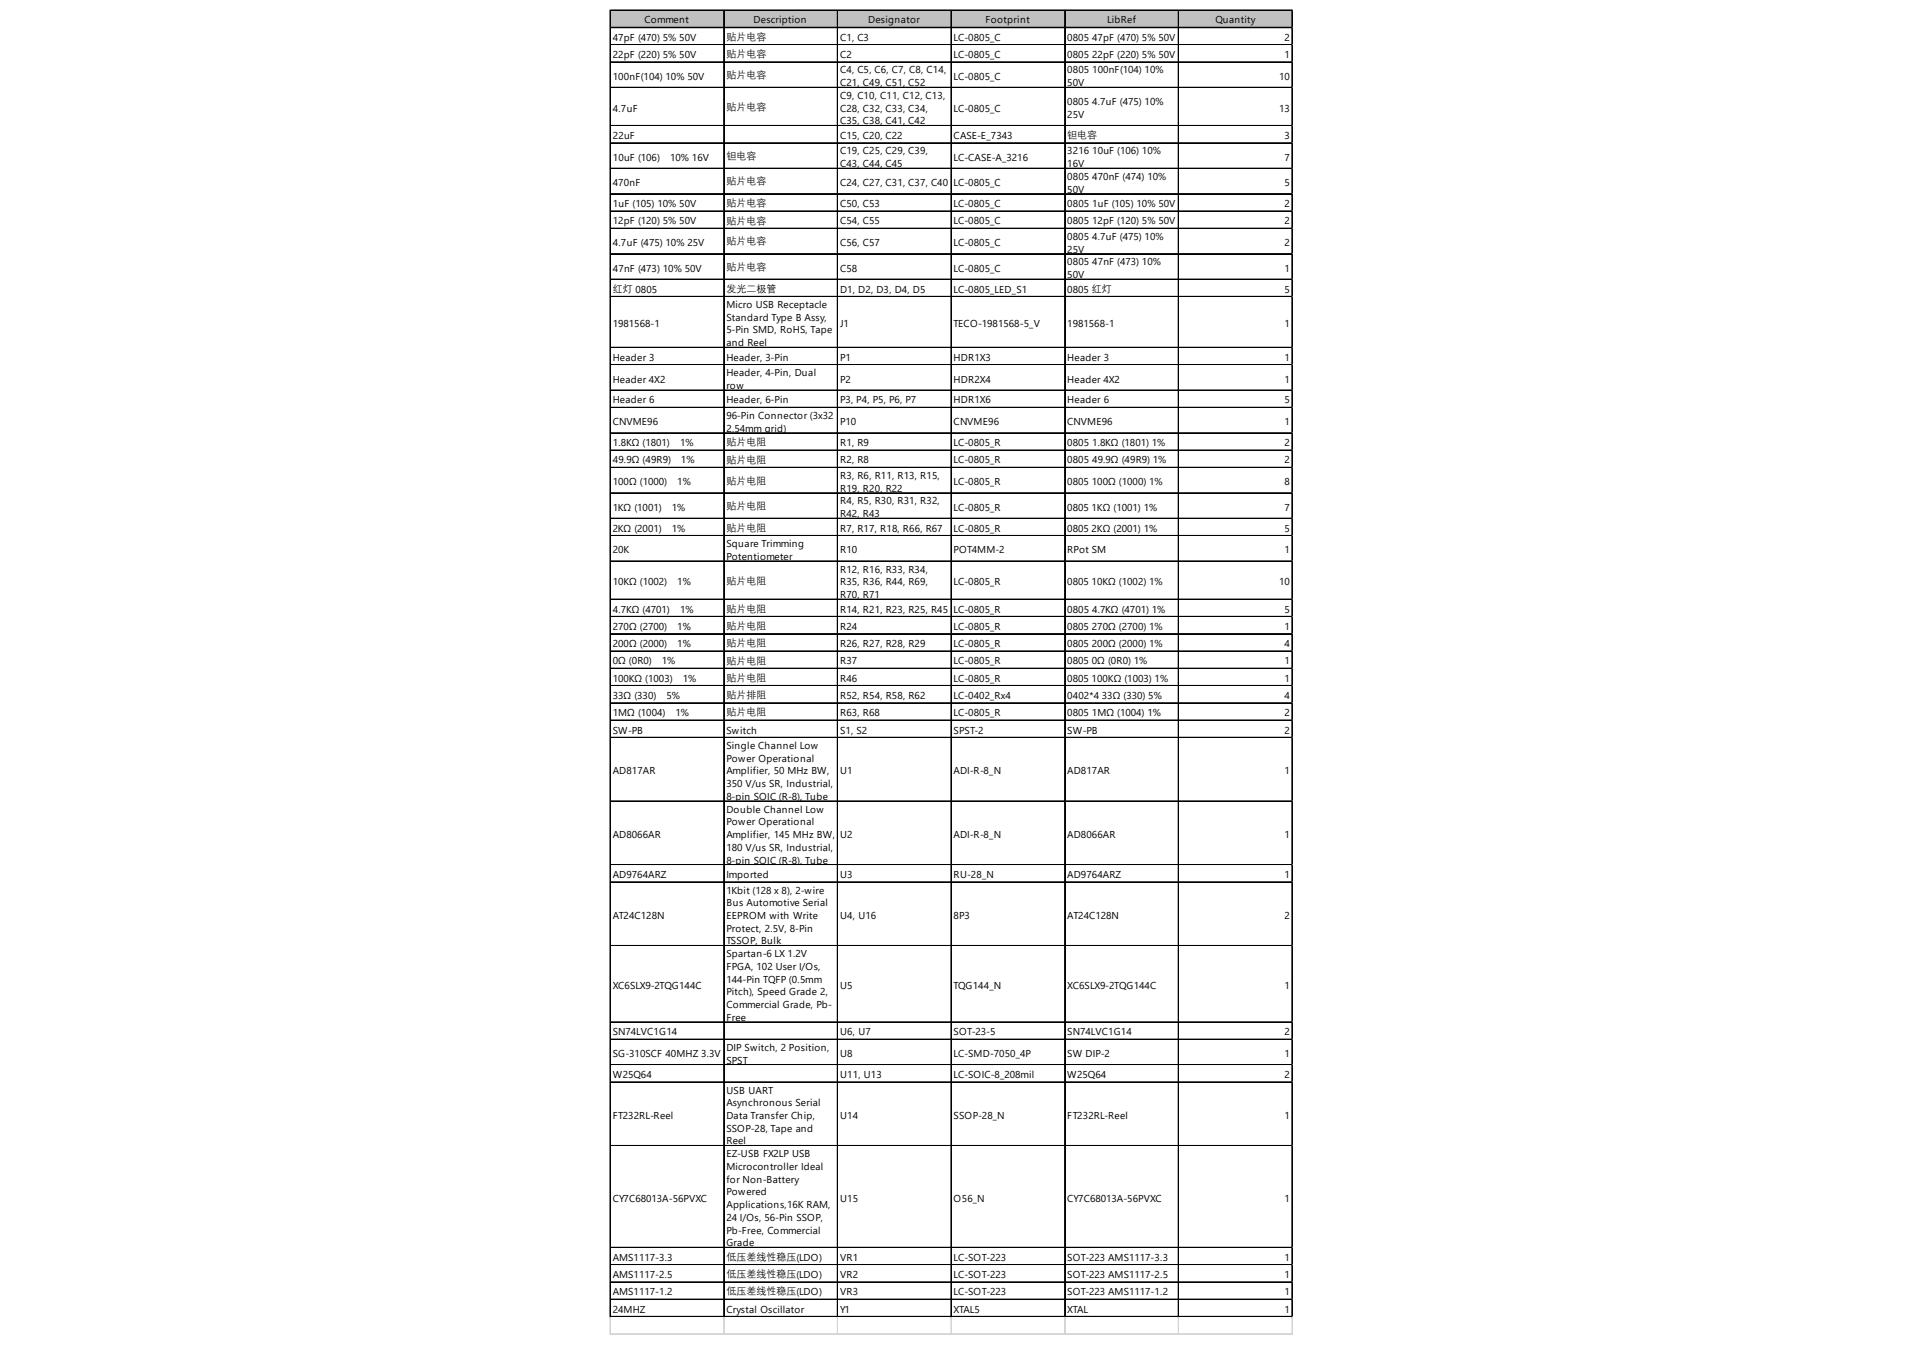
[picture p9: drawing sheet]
<svg xmlns="http://www.w3.org/2000/svg" width="297mm" height="210mm" viewBox="0 0 297 210" stroke-linecap="round" stroke-linejoin="round" font-family="sans-serif">
<defs><g id="words">
<g font-size="1.6">
<text x="100.4" y="3.7">Comment</text>
<text x="117.4" y="3.7">Description</text>
<text x="135.2" y="3.7">Designator</text>
<text x="153.5" y="3.7">Footprint</text>
<text x="172.5" y="3.7">LibRef</text>
<text x="189.3" y="3.7">Quantity</text>
<text x="95.4" y="6.4">47pF (470) 5% 50V</text>
<text x="95.4" y="9">22pF (220) 5% 50V</text>
<text x="113.1" y="6.2">贴片电容</text>
<text x="113.1" y="8.9">贴片电容</text>
<text x="130.8" y="6.4">C1, C3</text>
<text x="130.8" y="9">C2</text>
<text x="130.8" y="11.5">C4, C5, C6, C7, C8, C14,</text>
<text x="148.5" y="6.4">LC-0805_C</text>
<text x="148.5" y="9">LC-0805_C</text>
<text x="166.2" y="6.4">0805 47pF (470) 5% 50V</text>
<text x="166.2" y="9">0805 22pF (220) 5% 50V</text>
<text x="166.2" y="11.5">0805 100nF(104) 10%</text>
<text x="200.1" y="6.4">2</text>
<text x="200.1" y="9">1</text>
<text x="95.4" y="12.4">100nF(104) 10% 50V</text>
<text x="95.4" y="17.4">4.7uF</text>
<text x="113.1" y="12.2">贴片电容</text>
<text x="113.1" y="17.1">贴片电容</text>
<text x="130.8" y="13.4">C21, C49, C51, C52</text>
<text x="130.8" y="15.4">C9, C10, C11, C12, C13,</text>
<text x="130.8" y="17.4">C28, C32, C33, C34,</text>
<text x="148.5" y="12.4">LC-0805_C</text>
<text x="148.5" y="17.4">LC-0805_C</text>
<text x="166.2" y="13.4">50V</text>
<text x="166.2" y="16.4">0805 4.7uF (475) 10%</text>
<text x="199.2" y="12.4">10</text>
<text x="199.2" y="17.4">13</text>
<text x="95.4" y="21.7">22uF</text>
<text x="130.8" y="19.4">C35, C38, C41, C42</text>
<text x="130.8" y="21.7">C15, C20, C22</text>
<text x="148.5" y="21.7">CASE-E_7343</text>
<text x="166.2" y="18.4">25V</text>
<text x="166.2" y="21.5">钽电容</text>
<text x="200.1" y="21.7">3</text>
<text x="95.4" y="25.1">10uF (106) ¡À 10% 16V</text>
<text x="95.4" y="29">470nF</text>
<text x="113.1" y="24.8">钽电容</text>
<text x="113.1" y="28.7">贴片电容</text>
<text x="130.8" y="24.1">C19, C25, C29, C39,</text>
<text x="130.8" y="26">C43, C44, C45</text>
<text x="130.8" y="29">C24, C27, C31, C37, C40</text>
<text x="148.5" y="25.1">LC-CASE-A_3216</text>
<text x="148.5" y="29">LC-0805_C</text>
<text x="166.2" y="24.1">3216 10uF (106) 10%</text>
<text x="166.2" y="26">16V</text>
<text x="166.2" y="28">0805 470nF (474) 10%</text>
<text x="200.1" y="25.1">7</text>
<text x="200.1" y="29">5</text>
<text x="95.4" y="32.3">1uF (105) 10% 50V</text>
<text x="95.4" y="35">12pF (120) 5% 50V</text>
<text x="113.1" y="32.1">贴片电容</text>
<text x="113.1" y="34.8">贴片电容</text>
<text x="130.8" y="32.3">C50, C53</text>
<text x="130.8" y="35">C54, C55</text>
<text x="148.5" y="32.3">LC-0805_C</text>
<text x="148.5" y="35">LC-0805_C</text>
<text x="166.2" y="30">50V</text>
<text x="166.2" y="32.3">0805 1uF (105) 10% 50V</text>
<text x="166.2" y="35">0805 12pF (120) 5% 50V</text>
<text x="200.1" y="32.3">2</text>
<text x="200.1" y="35">2</text>
<text x="95.4" y="38.4">4.7uF (475) 10% 25V</text>
<text x="113.1" y="38.1">贴片电容</text>
<text x="130.8" y="38.4">C56, C57</text>
<text x="148.5" y="38.4">LC-0805_C</text>
<text x="166.2" y="37.4">0805 4.7uF (475) 10%</text>
<text x="166.2" y="39.4">25V</text>
<text x="166.2" y="41.3">0805 47nF (473) 10%</text>
<text x="200.1" y="38.4">2</text>
<text x="95.4" y="42.3">47nF (473) 10% 50V</text>
<text x="95.4" y="45.5">红灯 0805</text>
<text x="113.1" y="42.1">贴片电容</text>
<text x="113.1" y="45.5">发光二极管</text>
<text x="130.8" y="42.3">C58</text>
<text x="130.8" y="45.6">D1, D2, D3, D4, D5</text>
<text x="148.5" y="42.3">LC-0805_C</text>
<text x="148.5" y="45.6">LC-0805_LED_S1</text>
<text x="166.2" y="43.3">50V</text>
<text x="166.2" y="45.6">0805 红灯</text>
<text x="200.1" y="42.3">1</text>
<text x="200.1" y="45.6">5</text>
<text x="95.4" y="51">1981568-1</text>
<text x="113.1" y="48">Micro USB Receptacle</text>
<text x="113.1" y="50">Standard Type B Assy,</text>
<text x="113.1" y="52">5-Pin SMD, RoHS, Tape</text>
<text x="113.1" y="54">and Reel</text>
<text x="130.8" y="51">J1</text>
<text x="148.5" y="51">TECO-1981568-5_V</text>
<text x="166.2" y="51">1981568-1</text>
<text x="200.1" y="51">1</text>
<text x="95.4" y="56.2">Header 3</text>
<text x="95.4" y="59.6">Header 4X2</text>
<text x="113.1" y="56.2">Header, 3-Pin</text>
<text x="113.1" y="58.6">Header, 4-Pin, Dual</text>
<text x="130.8" y="56.2">P1</text>
<text x="130.8" y="59.6">P2</text>
<text x="148.5" y="56.2">HDR1X3</text>
<text x="148.5" y="59.6">HDR2X4</text>
<text x="166.2" y="56.2">Header 3</text>
<text x="166.2" y="59.6">Header 4X2</text>
<text x="200.1" y="56.2">1</text>
<text x="200.1" y="59.6">1</text>
<text x="95.4" y="62.9">Header 6</text>
<text x="113.1" y="60.6">row</text>
<text x="113.1" y="62.9">Header, 6-Pin</text>
<text x="113.1" y="65.3">96-Pin Connector (3x32</text>
<text x="130.8" y="62.9">P3, P4, P5, P6, P7</text>
<text x="148.5" y="62.9">HDR1X6</text>
<text x="166.2" y="62.9">Header 6</text>
<text x="200.1" y="62.9">5</text>
<text x="95.4" y="66.3">CNVME96</text>
<text x="95.4" y="69.5">1.8KΩ (1801) ¡À 1%</text>
<text x="113.1" y="67.3">2.54mm grid)</text>
<text x="113.1" y="69.4">贴片电阻</text>
<text x="130.8" y="66.3">P10</text>
<text x="130.8" y="69.5">R1, R9</text>
<text x="148.5" y="66.3">CNVME96</text>
<text x="148.5" y="69.5">LC-0805_R</text>
<text x="166.2" y="66.3">CNVME96</text>
<text x="166.2" y="69.5">0805 1.8KΩ (1801) 1%</text>
<text x="200.1" y="66.3">1</text>
<text x="200.1" y="69.5">2</text>
<text x="95.4" y="72.2">49.9Ω (49R9) ¡À 1%</text>
<text x="95.4" y="75.6">100Ω (1000) ¡À 1%</text>
<text x="113.1" y="72.1">贴片电阻</text>
<text x="113.1" y="75.3">贴片电阻</text>
<text x="130.8" y="72.2">R2, R8</text>
<text x="130.8" y="74.6">R3, R6, R11, R13, R15,</text>
<text x="130.8" y="76.6">R19, R20, R22</text>
<text x="148.5" y="72.2">LC-0805_R</text>
<text x="148.5" y="75.6">LC-0805_R</text>
<text x="166.2" y="72.2">0805 49.9Ω (49R9) 1%</text>
<text x="166.2" y="75.6">0805 100Ω (1000) 1%</text>
<text x="200.1" y="72.2">2</text>
<text x="200.1" y="75.6">8</text>
<text x="95.4" y="79.6">1KΩ (1001) ¡À 1%</text>
<text x="95.4" y="82.9">2KΩ (2001) ¡À 1%</text>
<text x="113.1" y="79.3">贴片电阻</text>
<text x="113.1" y="82.7">贴片电阻</text>
<text x="130.8" y="78.6">R4, R5, R30, R31, R32,</text>
<text x="130.8" y="80.6">R42, R43</text>
<text x="130.8" y="82.9">R7, R17, R18, R66, R67</text>
<text x="148.5" y="79.6">LC-0805_R</text>
<text x="148.5" y="82.9">LC-0805_R</text>
<text x="166.2" y="79.6">0805 1KΩ (1001) 1%</text>
<text x="166.2" y="82.9">0805 2KΩ (2001) 1%</text>
<text x="200.1" y="79.6">7</text>
<text x="200.1" y="82.9">5</text>
<text x="95.4" y="86.3">20K</text>
<text x="113.1" y="85.3">Square Trimming</text>
<text x="113.1" y="87.2">Potentiometer</text>
<text x="130.8" y="86.3">R10</text>
<text x="130.8" y="89.2">R12, R16, R33, R34,</text>
<text x="148.5" y="86.3">POT4MM-2</text>
<text x="166.2" y="86.3">RPot SM</text>
<text x="200.1" y="86.3">1</text>
<text x="95.4" y="91.2">10KΩ (1002) ¡À 1%</text>
<text x="95.4" y="95.5">4.7KΩ (4701) ¡À 1%</text>
<text x="113.1" y="90.9">贴片电阻</text>
<text x="113.1" y="95.3">贴片电阻</text>
<text x="130.8" y="91.2">R35, R36, R44, R69,</text>
<text x="130.8" y="93.2">R70, R71</text>
<text x="130.8" y="95.5">R14, R21, R23, R25, R45</text>
<text x="148.5" y="91.2">LC-0805_R</text>
<text x="148.5" y="95.5">LC-0805_R</text>
<text x="166.2" y="91.2">0805 10KΩ (1002) 1%</text>
<text x="166.2" y="95.5">0805 4.7KΩ (4701) 1%</text>
<text x="199.2" y="91.2">10</text>
<text x="200.1" y="95.5">5</text>
<text x="95.4" y="98.2">270Ω (2700) ¡À 1%</text>
<text x="95.4" y="100.8">200Ω (2000) ¡À 1%</text>
<text x="113.1" y="98">贴片电阻</text>
<text x="113.1" y="100.7">贴片电阻</text>
<text x="130.8" y="98.2">R24</text>
<text x="130.8" y="100.8">R26, R27, R28, R29</text>
<text x="148.5" y="98.2">LC-0805_R</text>
<text x="148.5" y="100.8">LC-0805_R</text>
<text x="166.2" y="98.2">0805 270Ω (2700) 1%</text>
<text x="166.2" y="100.8">0805 200Ω (2000) 1%</text>
<text x="200.1" y="98.2">1</text>
<text x="200.1" y="100.8">4</text>
<text x="95.4" y="103.5">0Ω (0R0) ¡À 1%</text>
<text x="95.4" y="106.2">100KΩ (1003) ¡À 1%</text>
<text x="113.1" y="103.4">贴片电阻</text>
<text x="113.1" y="106.1">贴片电阻</text>
<text x="130.8" y="103.5">R37</text>
<text x="130.8" y="106.2">R46</text>
<text x="148.5" y="103.5">LC-0805_R</text>
<text x="148.5" y="106.2">LC-0805_R</text>
<text x="166.2" y="103.5">0805 0Ω (0R0) 1%</text>
<text x="166.2" y="106.2">0805 100KΩ (1003) 1%</text>
<text x="200.1" y="103.5">1</text>
<text x="200.1" y="106.2">1</text>
<text x="95.4" y="108.9">33Ω (330) ¡À 5%</text>
<text x="95.4" y="111.6">1MΩ (1004) ¡À 1%</text>
<text x="113.1" y="108.8">贴片排阻</text>
<text x="113.1" y="111.5">贴片电阻</text>
<text x="130.8" y="108.9">R52, R54, R58, R62</text>
<text x="130.8" y="111.6">R63, R68</text>
<text x="148.5" y="108.9">LC-0402_Rx4</text>
<text x="148.5" y="111.6">LC-0805_R</text>
<text x="166.2" y="108.9">0402*4 33Ω (330) 5%</text>
<text x="166.2" y="111.6">0805 1MΩ (1004) 1%</text>
<text x="200.1" y="108.9">4</text>
<text x="200.1" y="111.6">2</text>
<text x="95.4" y="114.3">SW-PB</text>
<text x="113.1" y="114.3">Switch</text>
<text x="113.1" y="116.7">Single Channel Low</text>
<text x="113.1" y="118.7">Power Operational</text>
<text x="130.8" y="114.3">S1, S2</text>
<text x="148.5" y="114.3">SPST-2</text>
<text x="166.2" y="114.3">SW-PB</text>
<text x="200.1" y="114.3">2</text>
<text x="95.4" y="120.7">AD817AR</text>
<text x="113.1" y="120.7">Amplifier, 50 MHz BW,</text>
<text x="113.1" y="122.7">350 V/us SR, Industrial,</text>
<text x="113.1" y="124.6">8-pin SOIC (R-8), Tube</text>
<text x="130.8" y="120.7">U1</text>
<text x="148.5" y="120.7">ADI-R-8_N</text>
<text x="166.2" y="120.7">AD817AR</text>
<text x="200.1" y="120.7">1</text>
<text x="95.4" y="130.6">AD8066AR</text>
<text x="113.1" y="126.6">Double Channel Low</text>
<text x="113.1" y="128.6">Power Operational</text>
<text x="113.1" y="130.6">Amplifier, 145 MHz BW,</text>
<text x="130.8" y="130.6">U2</text>
<text x="148.5" y="130.6">ADI-R-8_N</text>
<text x="166.2" y="130.6">AD8066AR</text>
<text x="200.1" y="130.6">1</text>
<text x="95.4" y="136.8">AD9764ARZ</text>
<text x="113.1" y="132.6">180 V/us SR, Industrial,</text>
<text x="113.1" y="134.6">8-pin SOIC (R-8), Tube</text>
<text x="113.1" y="136.8">Imported</text>
<text x="130.8" y="136.8">U3</text>
<text x="148.5" y="136.8">RU-28_N</text>
<text x="166.2" y="136.8">AD9764ARZ</text>
<text x="200.1" y="136.8">1</text>
<text x="95.4" y="143.2">AT24C128N</text>
<text x="113.1" y="139.2">1Kbit (128 x 8), 2-wire</text>
<text x="113.1" y="141.2">Bus Automotive Serial</text>
<text x="113.1" y="143.2">EEPROM with Write</text>
<text x="130.8" y="143.2">U4, U16</text>
<text x="148.5" y="143.2">8P3</text>
<text x="166.2" y="143.2">AT24C128N</text>
<text x="200.1" y="143.2">2</text>
<text x="113.1" y="145.2">Protect, 2.5V, 8-Pin</text>
<text x="113.1" y="147.2">TSSOP, Bulk</text>
<text x="113.1" y="149.2">Spartan-6 LX 1.2V</text>
<text x="95.4" y="154.1">XC6SLX9-2TQG144C</text>
<text x="113.1" y="151.1">FPGA, 102 User I/Os,</text>
<text x="113.1" y="153.1">144-Pin TQFP (0.5mm</text>
<text x="113.1" y="155.1">Pitch), Speed Grade 2,</text>
<text x="130.8" y="154.1">U5</text>
<text x="148.5" y="154.1">TQG144_N</text>
<text x="166.2" y="154.1">XC6SLX9-2TQG144C</text>
<text x="200.1" y="154.1">1</text>
<text x="95.4" y="161.3">SN74LVC1G14</text>
<text x="113.1" y="157.1">Commercial Grade, Pb-</text>
<text x="113.1" y="159.1">Free</text>
<text x="130.8" y="161.3">U6, U7</text>
<text x="148.5" y="161.3">SOT-23-5</text>
<text x="166.2" y="161.3">SN74LVC1G14</text>
<text x="200.1" y="161.3">2</text>
<text x="95.4" y="164.7">SG-310SCF 40MHZ 3.3V</text>
<text x="95.4" y="168">W25Q64</text>
<text x="113.1" y="163.7">DIP Switch, 2 Position,</text>
<text x="113.1" y="165.7">SPST</text>
<text x="130.8" y="164.7">U8</text>
<text x="130.8" y="168">U11, U13</text>
<text x="148.5" y="164.7">LC-SMD-7050_4P</text>
<text x="148.5" y="168">LC-SOIC-8_208mil</text>
<text x="166.2" y="164.7">SW DIP-2</text>
<text x="166.2" y="168">W25Q64</text>
<text x="200.1" y="164.7">1</text>
<text x="200.1" y="168">2</text>
<text x="113.1" y="170.4">USB UART</text>
<text x="113.1" y="172.4">Asynchronous Serial</text>
<text x="95.4" y="174.4">FT232RL-Reel</text>
<text x="113.1" y="174.4">Data Transfer Chip,</text>
<text x="113.1" y="176.4">SSOP-28, Tape and</text>
<text x="113.1" y="178.3">Reel</text>
<text x="130.8" y="174.4">U14</text>
<text x="148.5" y="174.4">SSOP-28_N</text>
<text x="166.2" y="174.4">FT232RL-Reel</text>
<text x="200.1" y="174.4">1</text>
<text x="113.1" y="180.3">EZ-USB FX2LP USB</text>
<text x="113.1" y="182.3">Microcontroller Ideal</text>
<text x="113.1" y="184.3">for Non-Battery</text>
<text x="95.4" y="187.3">CY7C68013A-56PVXC</text>
<text x="113.1" y="186.3">Powered</text>
<text x="113.1" y="188.3">Applications,16K RAM,</text>
<text x="113.1" y="190.2">24 I/Os, 56-Pin SSOP,</text>
<text x="130.8" y="187.3">U15</text>
<text x="148.5" y="187.3">O56_N</text>
<text x="166.2" y="187.3">CY7C68013A-56PVXC</text>
<text x="200.1" y="187.3">1</text>
<text x="95.4" y="196.5">AMS1117-3.3</text>
<text x="113.1" y="192.2">Pb-Free, Commercial</text>
<text x="113.1" y="194.2">Grade</text>
<text x="113.1" y="196.3">低压差线性稳压(LDO)</text>
<text x="130.8" y="196.5">VR1</text>
<text x="148.5" y="196.5">LC-SOT-223</text>
<text x="166.2" y="196.5">SOT-223 AMS1117-3.3</text>
<text x="200.1" y="196.5">1</text>
<text x="95.4" y="199.2">AMS1117-2.5</text>
<text x="95.4" y="201.9">AMS1117-1.2</text>
<text x="113.1" y="199">低压差线性稳压(LDO)</text>
<text x="113.1" y="201.7">低压差线性稳压(LDO)</text>
<text x="130.8" y="199.2">VR2</text>
<text x="130.8" y="201.9">VR3</text>
<text x="148.5" y="199.2">LC-SOT-223</text>
<text x="148.5" y="201.9">LC-SOT-223</text>
<text x="166.2" y="199.2">SOT-223 AMS1117-2.5</text>
<text x="166.2" y="201.9">SOT-223 AMS1117-1.2</text>
<text x="200.1" y="199.2">1</text>
<text x="200.1" y="201.9">1</text>
<text x="95.4" y="204.5">24MHZ</text>
<text x="113.1" y="204.5">Crystal Oscillator</text>
<text x="130.8" y="204.5">Y1</text>
<text x="148.5" y="204.5">XTAL5</text>
<text x="166.2" y="204.5">XTAL</text>
<text x="200.1" y="204.5">1</text>
</g>
</g></defs>
<path d="M95.1 1.6h106.3v2.8h-106.3z" fill="#c0c0c0"/>
<g fill="none" stroke="#000" stroke-width=".16">
<path d="M95 1.6v203.7M95.1 1.6v203.7M95.2 1.6h106.2M95.2 4.2h106.2M95.2 4.3h106.2M95.2 6.9h106.2M95.2 7h106.2M95.2 9.6h106.2M95.2 9.7h106.2M95.2 13.6h106.2M95.2 13.7h106.2M95.2 19.5h106.2"/>
<path d="M95.2 19.6h106.2M112.7 1.7v203.6M112.8 1.7v203.6M130.4 1.7v203.6M130.5 1.7v203.6M148.1 1.7v203.6M148.2 1.7v203.6M165.8 1.7v203.6M165.9 1.7v203.6M183.5 1.7v203.6M183.6 1.7v203.6M201.2 1.7v203.6"/>
<path d="M201.3 1.7v203.6M95.2 22.2h106.2M95.2 22.3h106.2M95.2 26.2h106.2M95.2 26.3h106.2M95.2 30.2h106.2M95.2 32.9h106.2M95.2 35.6h106.2M95.2 39.5h106.2M95.2 39.6h106.2M95.2 43.5h106.2M95.2 43.6h106.2"/>
<path d="M95.2 46.2h106.2M95.2 54.1h106.2M95.2 54.2h106.2M95.2 56.8h106.2M95.2 56.9h106.2M95.2 60.8h106.2M95.2 63.5h106.2M95.2 67.4h106.2M95.2 67.5h106.2M95.2 70.1h106.2M95.2 70.2h106.2M95.2 72.8h106.2"/>
<path d="M95.2 72.9h106.2M95.2 76.8h106.2M95.2 80.7h106.2M95.2 80.8h106.2M95.2 83.4h106.2M95.2 83.5h106.2M95.2 87.4h106.2M95.2 87.5h106.2M95.2 93.4h106.2M95.2 96h106.2M95.2 96.1h106.2M95.2 98.7h106.2"/>
<path d="M95.2 98.8h106.2M95.2 101.4h106.2M95.2 101.5h106.2M95.2 104.1h106.2M95.2 104.2h106.2M95.2 106.8h106.2M95.2 106.9h106.2M95.2 109.5h106.2M95.2 109.6h106.2M95.2 112.2h106.2M95.2 112.3h106.2M95.2 114.9h106.2"/>
<path d="M95.2 115h106.2M95.2 124.8h106.2M95.2 124.9h106.2M95.2 134.7h106.2M95.2 134.8h106.2M95.2 137.4h106.2M95.2 137.5h106.2M95.2 147.3h106.2M95.2 147.4h106.2M95.2 159.2h106.2M95.2 159.3h106.2M95.2 161.9h106.2"/>
<path d="M95.2 162h106.2M95.2 165.9h106.2M95.2 166h106.2M95.2 168.6h106.2M95.2 178.5h106.2M95.2 178.6h106.2M95.2 194.4h106.2M95.2 197.1h106.2M95.2 199.7h106.2M95.2 199.8h106.2M95.2 202.4h106.2M95.2 202.5h106.2"/>
<path d="M95.2 205.1h106.2M95.2 205.2h106.2"/>
</g>
<g fill="none" stroke="#d4d4d4" stroke-width=".16">
<path d="M201.4 1.6h.1M95 205.3v2.7M95.1 205.3v2.7M112.7 205.3v2.7M112.8 205.3v2.7M130.4 205.3v2.7M130.5 205.3v2.7M148.1 205.3v2.7M148.2 205.3v2.7M165.8 205.3v2.7M165.9 205.3v2.7M183.5 205.3v2.7"/>
<path d="M183.6 205.3v2.7M201.2 205.3v2.7M201.3 205.3v2.7"/>
</g>
<path d="M201.4 1.6v.1z" fill="#d4d4d4"/>
<path d="M201.4 4.2h.1" fill="none" stroke="#d4d4d4" stroke-width=".16"/>
<path d="M201.4 4.2v.2z" fill="#d4d4d4"/>
<path d="M201.4 6.9h.1" fill="none" stroke="#d4d4d4" stroke-width=".16"/>
<path d="M201.4 6.9v.2z" fill="#d4d4d4"/>
<path d="M201.4 9.6h.1" fill="none" stroke="#d4d4d4" stroke-width=".16"/>
<path d="M201.4 9.6v.2z" fill="#d4d4d4"/>
<path d="M201.4 13.6h.1" fill="none" stroke="#d4d4d4" stroke-width=".16"/>
<path d="M201.4 13.6v.1z" fill="#d4d4d4"/>
<path d="M201.4 19.5h.1" fill="none" stroke="#d4d4d4" stroke-width=".16"/>
<path d="M201.4 19.5v.2z" fill="#d4d4d4"/>
<path d="M201.4 22.2h.1" fill="none" stroke="#d4d4d4" stroke-width=".16"/>
<path d="M201.4 22.2v.2z" fill="#d4d4d4"/>
<path d="M201.4 26.2h.1" fill="none" stroke="#d4d4d4" stroke-width=".16"/>
<path d="M201.4 26.2v.1z" fill="#d4d4d4"/>
<path d="M201.4 30.2h.1" fill="none" stroke="#d4d4d4" stroke-width=".16"/>
<path d="M201.4 30.2v.1z" fill="#d4d4d4"/>
<path d="M201.4 32.9h.1" fill="none" stroke="#d4d4d4" stroke-width=".16"/>
<path d="M201.4 32.9v.1z" fill="#d4d4d4"/>
<path d="M201.4 35.6h.1" fill="none" stroke="#d4d4d4" stroke-width=".16"/>
<path d="M201.4 35.6v.1z" fill="#d4d4d4"/>
<path d="M201.4 39.5h.1" fill="none" stroke="#d4d4d4" stroke-width=".16"/>
<path d="M201.4 39.5v.2z" fill="#d4d4d4"/>
<path d="M201.4 43.5h.1" fill="none" stroke="#d4d4d4" stroke-width=".16"/>
<path d="M201.4 43.5v.1z" fill="#d4d4d4"/>
<path d="M201.4 46.2h.1" fill="none" stroke="#d4d4d4" stroke-width=".16"/>
<path d="M201.4 46.2v.1z" fill="#d4d4d4"/>
<path d="M201.4 54.1h.1" fill="none" stroke="#d4d4d4" stroke-width=".16"/>
<path d="M201.4 54.1v.2z" fill="#d4d4d4"/>
<path d="M201.4 56.8h.1" fill="none" stroke="#d4d4d4" stroke-width=".16"/>
<path d="M201.4 56.8v.1z" fill="#d4d4d4"/>
<path d="M201.4 60.8h.1" fill="none" stroke="#d4d4d4" stroke-width=".16"/>
<path d="M201.4 60.8v.1z" fill="#d4d4d4"/>
<path d="M201.4 63.5h.1" fill="none" stroke="#d4d4d4" stroke-width=".16"/>
<path d="M201.4 63.5v.1z" fill="#d4d4d4"/>
<path d="M201.4 67.4h.1" fill="none" stroke="#d4d4d4" stroke-width=".16"/>
<path d="M201.4 67.4v.2z" fill="#d4d4d4"/>
<path d="M201.4 70.1h.1" fill="none" stroke="#d4d4d4" stroke-width=".16"/>
<path d="M201.4 70.1v.2z" fill="#d4d4d4"/>
<path d="M201.4 72.8h.1" fill="none" stroke="#d4d4d4" stroke-width=".16"/>
<path d="M201.4 72.8v.2z" fill="#d4d4d4"/>
<path d="M201.4 76.8h.1" fill="none" stroke="#d4d4d4" stroke-width=".16"/>
<path d="M201.4 76.8v.1z" fill="#d4d4d4"/>
<path d="M201.4 80.7h.1" fill="none" stroke="#d4d4d4" stroke-width=".16"/>
<path d="M201.4 80.7v.2z" fill="#d4d4d4"/>
<path d="M201.4 83.4h.1" fill="none" stroke="#d4d4d4" stroke-width=".16"/>
<path d="M201.4 83.4v.2z" fill="#d4d4d4"/>
<path d="M201.4 87.4h.1" fill="none" stroke="#d4d4d4" stroke-width=".16"/>
<path d="M201.4 87.4v.1z" fill="#d4d4d4"/>
<path d="M201.4 93.4h.1" fill="none" stroke="#d4d4d4" stroke-width=".16"/>
<path d="M201.4 93.4v.1z" fill="#d4d4d4"/>
<path d="M201.4 96h.1" fill="none" stroke="#d4d4d4" stroke-width=".16"/>
<path d="M201.4 96v.2z" fill="#d4d4d4"/>
<path d="M201.4 98.7h.1" fill="none" stroke="#d4d4d4" stroke-width=".16"/>
<path d="M201.4 98.7v.2z" fill="#d4d4d4"/>
<path d="M201.4 101.4h.1" fill="none" stroke="#d4d4d4" stroke-width=".16"/>
<path d="M201.4 101.4v.2z" fill="#d4d4d4"/>
<path d="M201.4 104.1h.1" fill="none" stroke="#d4d4d4" stroke-width=".16"/>
<path d="M201.4 104.1v.2z" fill="#d4d4d4"/>
<path d="M201.4 106.8h.1" fill="none" stroke="#d4d4d4" stroke-width=".16"/>
<path d="M201.4 106.8v.2z" fill="#d4d4d4"/>
<path d="M201.4 109.5h.1" fill="none" stroke="#d4d4d4" stroke-width=".16"/>
<path d="M201.4 109.5v.1z" fill="#d4d4d4"/>
<path d="M201.4 112.2h.1" fill="none" stroke="#d4d4d4" stroke-width=".16"/>
<path d="M201.4 112.2v.1z" fill="#d4d4d4"/>
<path d="M201.4 114.9h.1" fill="none" stroke="#d4d4d4" stroke-width=".16"/>
<path d="M201.4 114.9v.1z" fill="#d4d4d4"/>
<path d="M201.4 124.8h.1" fill="none" stroke="#d4d4d4" stroke-width=".16"/>
<path d="M201.4 124.8v.1z" fill="#d4d4d4"/>
<path d="M201.4 134.7h.1" fill="none" stroke="#d4d4d4" stroke-width=".16"/>
<path d="M201.4 134.7v.2z" fill="#d4d4d4"/>
<path d="M201.4 137.4h.1" fill="none" stroke="#d4d4d4" stroke-width=".16"/>
<path d="M201.4 137.4v.2z" fill="#d4d4d4"/>
<path d="M201.4 147.3h.1" fill="none" stroke="#d4d4d4" stroke-width=".16"/>
<path d="M201.4 147.3v.2z" fill="#d4d4d4"/>
<path d="M201.4 159.2h.1" fill="none" stroke="#d4d4d4" stroke-width=".16"/>
<path d="M201.4 159.2v.2z" fill="#d4d4d4"/>
<path d="M201.4 161.9h.1" fill="none" stroke="#d4d4d4" stroke-width=".16"/>
<path d="M201.4 161.9v.2z" fill="#d4d4d4"/>
<path d="M201.4 165.9h.1" fill="none" stroke="#d4d4d4" stroke-width=".16"/>
<path d="M201.4 165.9v.1z" fill="#d4d4d4"/>
<path d="M201.4 168.6h.1" fill="none" stroke="#d4d4d4" stroke-width=".16"/>
<path d="M201.4 168.6v.1z" fill="#d4d4d4"/>
<path d="M201.4 178.5h.1" fill="none" stroke="#d4d4d4" stroke-width=".16"/>
<path d="M201.4 178.5v.1z" fill="#d4d4d4"/>
<path d="M201.4 194.4h.1" fill="none" stroke="#d4d4d4" stroke-width=".16"/>
<path d="M201.4 194.4v.1z" fill="#d4d4d4"/>
<path d="M201.4 197.1h.1" fill="none" stroke="#d4d4d4" stroke-width=".16"/>
<path d="M201.4 197.1v.1z" fill="#d4d4d4"/>
<path d="M201.4 199.7h.1" fill="none" stroke="#d4d4d4" stroke-width=".16"/>
<path d="M201.4 199.7v.2z" fill="#d4d4d4"/>
<path d="M201.4 202.4h.1" fill="none" stroke="#d4d4d4" stroke-width=".16"/>
<path d="M201.4 202.4v.2z" fill="#d4d4d4"/>
<path d="M201.4 205.1h.1" fill="none" stroke="#d4d4d4" stroke-width=".16"/>
<path d="M201.4 205.1v.2z" fill="#d4d4d4"/>
<path d="M95 207.8h106.4M95 207.9h106.4" fill="none" stroke="#d4d4d4" stroke-width=".16"/>
<use href="#words"/>
</svg>
